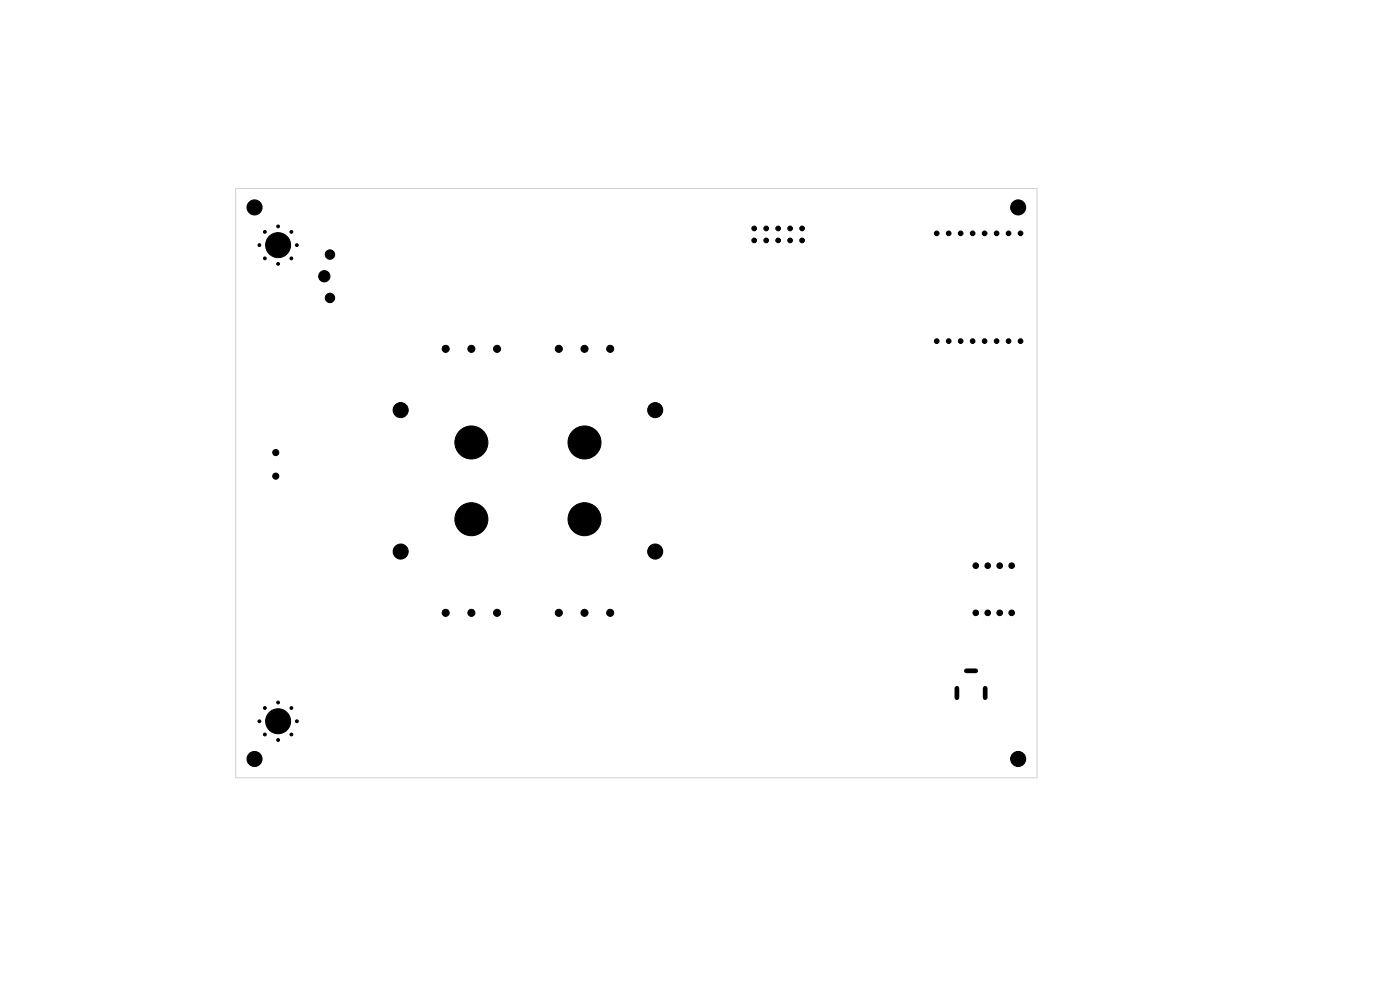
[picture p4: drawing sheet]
<svg xmlns="http://www.w3.org/2000/svg" width="297mm" height="210mm" viewBox="0 0 297 210" stroke-linecap="round" stroke-linejoin="round" font-family="sans-serif">
<path d="M50 40h170v125h-170z" fill="none" stroke="#d0d2cd" stroke-width=".21"/>
<g fill="#000" stroke="#000" stroke-width=".21">
<circle cx="54" cy="44" r="1.6"/>
<circle cx="55" cy="52" r=".3"/>
<circle cx="56.2" cy="54.8" r=".3"/>
<circle cx="56.2" cy="49.2" r=".3"/>
<circle cx="59" cy="52" r="2.65"/>
<circle cx="59" cy="56" r=".3"/>
<circle cx="59" cy="48" r=".3"/>
<circle cx="61.8" cy="54.8" r=".3"/>
<circle cx="61.8" cy="49.2" r=".3"/>
<circle cx="63" cy="52" r=".3"/>
<circle cx="68.8" cy="58.6" r="1.2"/>
<circle cx="70" cy="54" r="1"/>
<circle cx="160" cy="48.5" r=".5"/>
<circle cx="160" cy="51" r=".5"/>
<circle cx="162.5" cy="51" r=".5"/>
<circle cx="162.5" cy="48.5" r=".5"/>
<circle cx="165.1" cy="51" r=".5"/>
<circle cx="165.1" cy="48.5" r=".5"/>
<circle cx="167.6" cy="48.5" r=".5"/>
<circle cx="167.6" cy="51" r=".5"/>
<circle cx="170.2" cy="51" r=".5"/>
<circle cx="170.2" cy="48.5" r=".5"/>
<circle cx="198.7" cy="49.5" r=".5"/>
<circle cx="201.3" cy="49.5" r=".5"/>
<circle cx="203.8" cy="49.5" r=".5"/>
<circle cx="206.3" cy="49.5" r=".5"/>
<circle cx="208.9" cy="49.5" r=".5"/>
<circle cx="211.4" cy="49.5" r=".5"/>
<circle cx="214" cy="49.5" r=".5"/>
<circle cx="216" cy="44" r="1.6"/>
<circle cx="216.5" cy="49.5" r=".5"/>
<circle cx="70" cy="63.2" r="1"/>
<circle cx="94.5" cy="74" r=".75"/>
<circle cx="100" cy="74" r=".75"/>
<circle cx="105.4" cy="74" r=".75"/>
<circle cx="118.6" cy="74" r=".75"/>
<circle cx="124" cy="74" r=".75"/>
<circle cx="129.4" cy="74" r=".75"/>
<circle cx="198.7" cy="72.4" r=".5"/>
<circle cx="201.3" cy="72.4" r=".5"/>
<circle cx="203.8" cy="72.4" r=".5"/>
<circle cx="206.3" cy="72.4" r=".5"/>
<circle cx="208.9" cy="72.4" r=".5"/>
<circle cx="211.4" cy="72.4" r=".5"/>
<circle cx="214" cy="72.4" r=".5"/>
<circle cx="216.5" cy="72.4" r=".5"/>
<circle cx="58.5" cy="96" r=".65"/>
<circle cx="85" cy="87" r="1.6"/>
<circle cx="100" cy="93.9" r="3.5"/>
<circle cx="124" cy="93.9" r="3.5"/>
<circle cx="139" cy="87" r="1.6"/>
<circle cx="58.5" cy="101" r=".65"/>
<circle cx="85" cy="117" r="1.6"/>
<circle cx="100" cy="110.1" r="3.5"/>
<circle cx="124" cy="110.1" r="3.5"/>
<circle cx="139" cy="117" r="1.6"/>
<circle cx="207" cy="120" r=".59"/>
<circle cx="209.5" cy="120" r=".59"/>
<circle cx="212.1" cy="120" r=".59"/>
<circle cx="214.6" cy="120" r=".59"/>
<circle cx="94.5" cy="130" r=".75"/>
<circle cx="100" cy="130" r=".75"/>
<circle cx="105.4" cy="130" r=".75"/>
<circle cx="118.6" cy="130" r=".75"/>
<circle cx="124" cy="130" r=".75"/>
<circle cx="129.4" cy="130" r=".75"/>
<circle cx="207" cy="130" r=".59"/>
<circle cx="209.5" cy="130" r=".59"/>
<circle cx="212.1" cy="130" r=".59"/>
<circle cx="214.6" cy="130" r=".59"/>
<circle cx="55" cy="153" r=".3"/>
<circle cx="56.2" cy="150.2" r=".3"/>
<circle cx="56.2" cy="155.8" r=".3"/>
<circle cx="59" cy="153" r="2.65"/>
<circle cx="59" cy="157" r=".3"/>
<circle cx="59" cy="149" r=".3"/>
<circle cx="61.8" cy="150.2" r=".3"/>
<circle cx="61.8" cy="155.8" r=".3"/>
<circle cx="63" cy="153" r=".3"/>
<circle cx="54" cy="161" r="1.6"/>
<circle cx="216" cy="161" r="1.6"/>
</g>
<path d="M203 146v2M205 142.3h2M209 146v2" fill="none" stroke="#000" stroke-width="1"/>
</svg>
